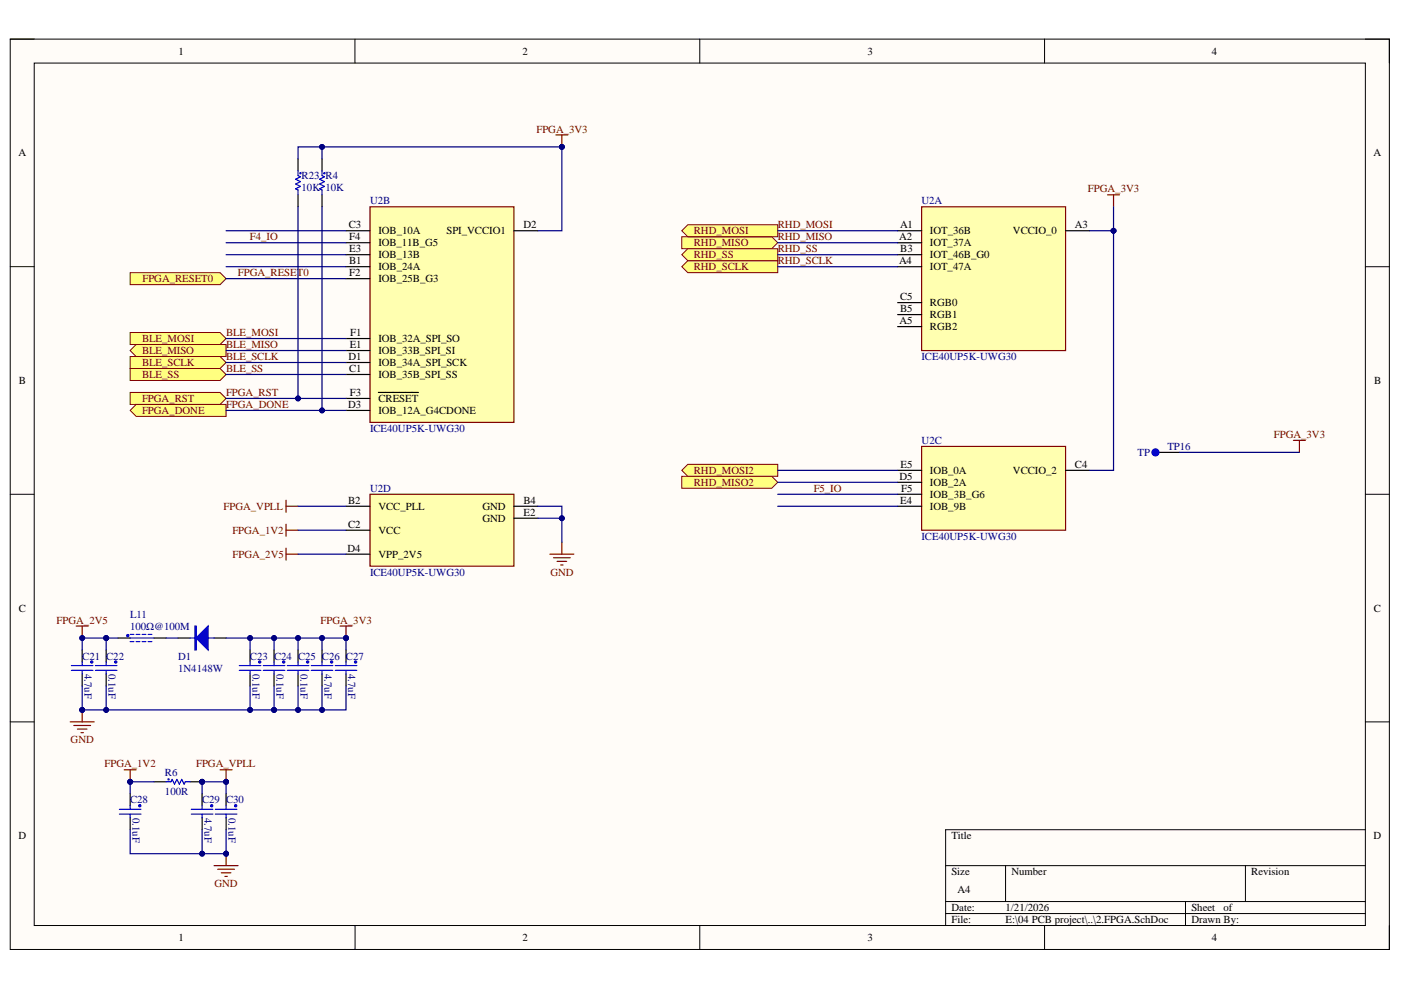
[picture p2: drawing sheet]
<svg xmlns="http://www.w3.org/2000/svg" width="297mm" height="210mm" viewBox="0 0 297 210" stroke-linecap="round" stroke-linejoin="round" font-family="sans-serif">
<defs><g id="words">
<g font-size="2.3">
<text x="37.9" y="11.6">1</text>
<text x="110.8" y="11.6">2</text>
<text x="183.9" y="11.6">3</text>
<text x="256.9" y="11.6">4</text>
<text x="3.9" y="33.2">A</text>
<text x="291.2" y="33.2">A</text>
<text x="73.9" y="48.4">C3</text>
<text x="74.1" y="51">F4</text>
<text x="74.1" y="53.5">E3</text>
<text x="80.2" y="49.7">IOB_10A</text>
<text x="80.2" y="52.2">IOB_11B_G5</text>
<text x="94.7" y="49.7">SPI_VCCIO1</text>
<text x="111" y="48.4">D2</text>
<text x="190.7" y="51">A2</text>
<text x="190.8" y="48.4">A1</text>
<text x="190.9" y="53.5">B3</text>
<text x="197.2" y="49.7">IOT_36B</text>
<text x="197.2" y="52.2">IOT_37A</text>
<text x="214.8" y="49.7">VCCIO_0</text>
<text x="227.9" y="48.4">A3</text>
<text x="74" y="56">B1</text>
<text x="74.1" y="58.6">F2</text>
<text x="80.2" y="54.8">IOB_13B</text>
<text x="80.2" y="57.3">IOB_24A</text>
<text x="80.2" y="59.8">IOB_25B_G3</text>
<text x="190.6" y="56">A4</text>
<text x="197.2" y="54.8">IOT_46B_G0</text>
<text x="197.2" y="57.3">IOT_47A</text>
<text x="190.8" y="63.7">C5</text>
<text x="197.2" y="64.9">RGB0</text>
<text x="74.3" y="71.3">F1</text>
<text x="190.7" y="68.7">A5</text>
<text x="190.8" y="66.2">B5</text>
<text x="197.2" y="67.5">RGB1</text>
<text x="197.2" y="70">RGB2</text>
<text x="73.9" y="76.3">D1</text>
<text x="74.1" y="73.8">E1</text>
<text x="80.2" y="72.5">IOB_32A_SPI_SO</text>
<text x="80.2" y="75.1">IOB_33B_SPI_SI</text>
<text x="80.2" y="77.6">IOB_34A_SPI_SCK</text>
<text x="4" y="81.4">B</text>
<text x="74" y="78.9">C1</text>
<text x="74.2" y="84">F3</text>
<text x="80.2" y="80.1">IOB_35B_SPI_SS</text>
<text x="291.3" y="81.4">B</text>
<text x="73.8" y="86.5">D3</text>
<text x="80.2" y="85.3">CRESET</text>
<text x="80.2" y="87.8">IOB_12A_G4CDONE</text>
<text x="190.7" y="101.7">D5</text>
<text x="191" y="99.2">E5</text>
<text x="197.2" y="100.5">IOB_0A</text>
<text x="214.8" y="100.5">VCCIO_2</text>
<text x="227.9" y="99.2">C4</text>
<text x="73.8" y="106.8">B2</text>
<text x="111" y="106.8">B4</text>
<text x="190.9" y="106.8">E4</text>
<text x="191.1" y="104.3">F5</text>
<text x="197.2" y="103">IOB_2A</text>
<text x="197.2" y="105.6">IOB_3B_G6</text>
<text x="73.8" y="111.9">C2</text>
<text x="80.2" y="108.1">VCC_PLL</text>
<text x="80.2" y="113.2">VCC</text>
<text x="102.3" y="108.1">GND</text>
<text x="102.3" y="110.6">GND</text>
<text x="111" y="109.4">E2</text>
<text x="197.2" y="108.1">IOB_9B</text>
<text x="73.7" y="117">D4</text>
<text x="80.2" y="118.3">VPP_2V5</text>
<text x="4" y="129.7">C</text>
<text x="291.3" y="129.7">C</text>
<text x="3.9" y="177.9">D</text>
<text x="201.7" y="177.9">Title</text>
<text x="291.2" y="177.9">D</text>
<text x="201.7" y="185.6">Size</text>
<text x="214.5" y="185.6">Number</text>
<text x="265.3" y="185.6">Revision</text>
<text x="203" y="189.4">A4</text>
<text x="201.7" y="193.2">Date:</text>
<text x="201.7" y="195.7">File:</text>
<text x="213.2" y="193.2">1/21/2026</text>
<text x="213.2" y="195.7">E:\04 PCB project\..\2.FPGA.SchDoc</text>
<text x="252.6" y="193.2">Sheet</text>
<text x="252.6" y="195.7">Drawn By:</text>
<text x="259.4" y="193.2">of</text>
<text x="37.9" y="199.5">1</text>
<text x="110.8" y="199.5">2</text>
<text x="183.9" y="199.5">3</text>
<text x="256.9" y="199.5">4</text>
</g>
<g font-size="2.3" fill="#800000">
<text x="113.7" y="28.1">FPGA_3V3</text>
<text x="230.7" y="40.8">FPGA_3V3</text>
<text x="53" y="51">F4_IO</text>
<text x="147.1" y="52.2">RHD_MISO</text>
<text x="147.1" y="49.7">RHD_MOSI</text>
<text x="164.9" y="51">RHD_MISO</text>
<text x="164.9" y="48.4">RHD_MOSI</text>
<text x="164.9" y="53.5">RHD_SS</text>
<text x="30.2" y="59.8">FPGA_RESET0</text>
<text x="50.5" y="58.6">FPGA_RESET0</text>
<text x="147.1" y="57.3">RHD_SCLK</text>
<text x="147.1" y="54.8">RHD_SS</text>
<text x="164.9" y="56">RHD_SCLK</text>
<text x="47.9" y="71.3">BLE_MOSI</text>
<text x="30.1" y="77.6">BLE_SCLK</text>
<text x="30.1" y="72.5">BLE_MOSI</text>
<text x="30.1" y="75.1">BLE_MISO</text>
<text x="47.9" y="76.3">BLE_SCLK</text>
<text x="47.9" y="73.8">BLE_MISO</text>
<text x="30.1" y="80.1">BLE_SS</text>
<text x="47.9" y="84">FPGA_RST</text>
<text x="47.9" y="78.9">BLE_SS</text>
<text x="30.1" y="85.3">FPGA_RST</text>
<text x="30.1" y="87.8">FPGA_DONE</text>
<text x="47.9" y="86.5">FPGA_DONE</text>
<text x="270.1" y="92.9">FPGA_3V3</text>
<text x="147.1" y="100.5">RHD_MOSI2</text>
<text x="147.1" y="103">RHD_MISO2</text>
<text x="172.5" y="104.3">F5_IO</text>
<text x="47.4" y="108.1">FPGA_VPLL</text>
<text x="49.3" y="113.2">FPGA_1V2</text>
<text x="49.3" y="118.3">FPGA_2V5</text>
<text x="116.7" y="122.1">GND</text>
<text x="12" y="132.2">FPGA_2V5</text>
<text x="68" y="132.2">FPGA_3V3</text>
<text x="15" y="157.6">GND</text>
<text x="22.2" y="162.7">FPGA_1V2</text>
<text x="41.6" y="162.7">FPGA_VPLL</text>
<text x="45.5" y="188.1">GND</text>
</g>
<g font-size="2.3" fill="#000080">
<text x="63.9" y="38">R23 R4</text>
<text x="63.9" y="40.6">10K 10K</text>
<text x="78.5" y="43.3">U2B</text>
<text x="195.4" y="43.3">U2A</text>
<text x="195.4" y="76.3">ICE40UP5K-UWG30</text>
<text x="78.5" y="91.6">ICE40UP5K-UWG30</text>
<text x="195.4" y="94.1">U2C</text>
<text x="247.5" y="95.4">TP16</text>
<text x="241.2" y="96.7">TP</text>
<text x="78.5" y="104.3">U2D</text>
<text x="195.4" y="114.5">ICE40UP5K-UWG30</text>
<text x="78.5" y="122.1">ICE40UP5K-UWG30</text>
<text x="27.6" y="131">L11</text>
<text x="27.6" y="133.5">100Ω@100M</text>
<text x="17.4" y="139.8">C21 C22</text>
<text x="17.9" y="142.9" transform="rotate(90 17.9 142.9)">4.7uF</text>
<text x="23" y="142.9" transform="rotate(90 23 142.9)">0.1uF</text>
<text x="37.8" y="139.8">D1</text>
<text x="37.8" y="142.4">1N4148W</text>
<text x="53" y="139.8">C23</text>
<text x="53.5" y="142.9" transform="rotate(90 53.5 142.9)">0.1uF</text>
<text x="58.1" y="139.8">C24 C25 C26 C27</text>
<text x="58.6" y="142.9" transform="rotate(90 58.6 142.9)">0.1uF</text>
<text x="63.7" y="142.9" transform="rotate(90 63.7 142.9)">0.1uF</text>
<text x="68.8" y="142.9" transform="rotate(90 68.8 142.9)">4.7uF</text>
<text x="73.8" y="142.9" transform="rotate(90 73.8 142.9)">4.7uF</text>
<text x="35" y="164.5">R6</text>
<text x="27.6" y="170.3">C28</text>
<text x="28.1" y="173.4" transform="rotate(90 28.1 173.4)">0.1uF</text>
<text x="35" y="168.6">100R</text>
<text x="42.8" y="170.3">C29 C30</text>
<text x="43.4" y="173.4" transform="rotate(90 43.4 173.4)">4.7uF</text>
<text x="48.4" y="173.4" transform="rotate(90 48.4 173.4)">0.1uF</text>
</g>
</g></defs>
<path d="M2.2 8.3h292.4v193h-292.4z" fill-rule="evenodd" fill="#fffcf8"/>
<path d="M2.2 8.3h292.4v193h-292.4z" fill="none" stroke="#000" stroke-width=".21"/>
<path d="M7.3 13.4h282.2v182.8h-282.2z" fill-rule="evenodd" fill="#fffcf8"/>
<g fill="none" stroke="#000" stroke-width=".21">
<path d="M2.2 8.3h5.1M7.3 13.4h282.2v182.8h-282.2zM75.3 8.3v5.1M148.4 8.3v5.1M221.5 8.3v5.1M289.5 8.3h5.1v5.1M2.2 56.5h5.1M289.5 56.5h5.1M2.2 104.8h5.1M289.5 104.8h5.1M2.2 153.1h5.1M289.5 153.1h5.1"/>
<path d="M289.5 175.9h-89v20.3M75.3 196.2v5.1M148.4 196.2v5.1M200.5 183.5h89M200.5 191.2h89M200.5 193.7h89M213.2 183.5v7.7M221.5 196.2v5.1M251.3 191.2v5M264.1 183.5v7.7M294.6 196.2v5.1"/>
</g>
<path d="M195.4 43.8h30.5v30.5h-30.5z" fill-rule="evenodd" fill="#ffffb0"/>
<path d="M195.4 43.8h30.5v30.5h-30.5z" fill="none" stroke="#800000" stroke-width=".25"/>
<path d="M190.3 48.9h5.1M190.3 51.5h5.1M190.3 54h5.1M190.3 56.5h5.1M225.9 48.9h5.1M190.3 64.2h5.1M190.3 66.7h5.1M190.3 69.2h5.1" fill="none" stroke="#000" stroke-width=".25"/>
<path d="M78.4 43.8h30.6v45.8h-30.6z" fill-rule="evenodd" fill="#ffffb0"/>
<path d="M78.4 43.8h30.6v45.8h-30.6z" fill="none" stroke="#800000" stroke-width=".25"/>
<g fill="none" stroke="#000" stroke-width=".25">
<path d="M73.4 48.9h5M73.4 51.5h5M73.4 54h5M73.4 56.5h5M73.4 59.1h5M109 48.9h5M73.4 71.8h5M73.4 74.3h5M73.4 76.9h5M73.4 79.4h5M73.4 84.5h5M73.4 87h5"/>
<path d="M80.2 83.2h8.5"/>
</g>
<path d="M195.4 94.6h30.5v17.8h-30.5z" fill-rule="evenodd" fill="#ffffb0"/>
<path d="M195.4 94.6h30.5v17.8h-30.5z" fill="none" stroke="#800000" stroke-width=".25"/>
<path d="M190.3 99.7h5.1M225.9 99.7h5.1M190.3 102.3h5.1M190.3 104.8h5.1M190.3 107.3h5.1" fill="none" stroke="#000" stroke-width=".25"/>
<path d="M78.4 104.8h30.6v15.2h-30.6z" fill-rule="evenodd" fill="#ffffb0"/>
<path d="M78.4 104.8h30.6v15.2h-30.6z" fill="none" stroke="#800000" stroke-width=".25"/>
<path d="M73.4 107.3h5M73.4 112.4h5M73.4 117.5h5M109 107.3h5M109 109.9h5" fill="none" stroke="#000" stroke-width=".25"/>
<circle cx="42.8" cy="165.8" r=".51" fill="#000080"/>
<circle cx="42.8" cy="165.8" r=".51" fill="none" stroke="#000080" stroke-width=".21"/>
<circle cx="35.7" cy="165.2" r=".13" fill="none" stroke="#00f" stroke-width=".25"/>
<path d="M40.3 165.8h2.5" fill="none" stroke="#000" stroke-width=".25"/>
<circle cx="42.8" cy="165.8" r=".51" fill="#000080"/>
<circle cx="42.8" cy="165.8" r=".51" fill="none" stroke="#000080" stroke-width=".21"/>
<path d="M17.4 137.8v2.6M17.4 142.9v2.5M32.7 165.8h2.5" fill="none" stroke="#000" stroke-width=".25"/>
<path d="M15.1 142.1h4.6M15.1 141.1h4.6M17.4 140.4v.7M17.4 142.1v.8M35.2 165.8h1l.3-.6 .5 1.1 .5-1.1 .5 1.1 .5-1.1 .5 1.1 .3-.5h1" fill="none" stroke="#00f" stroke-width=".25"/>
<circle cx="19.5" cy="140.4" r=".25" fill="#00f"/>
<circle cx="19.5" cy="140.4" r=".25" fill="none" stroke="#00f" stroke-width=".21"/>
<path d="M22.5 137.8v2.6M22.5 142.9v2.5" fill="none" stroke="#000" stroke-width=".25"/>
<path d="M20.2 142.1h4.6M20.2 141.1h4.6M22.5 140.4v.7M22.5 142.1v.8" fill="none" stroke="#00f" stroke-width=".25"/>
<circle cx="24.5" cy="140.4" r=".25" fill="#00f"/>
<circle cx="24.5" cy="140.4" r=".25" fill="none" stroke="#00f" stroke-width=".21"/>
<path d="M14.9 153.1h5.1M15.6 153.8h3.6M16.4 154.6h2M17.2 155.3h.5M17.4 150.5v2.6" fill="none" stroke="#800000" stroke-width=".25"/>
<circle cx="17.4" cy="150.5" r=".51" fill="#000080"/>
<circle cx="17.4" cy="150.5" r=".51" fill="none" stroke="#000080" stroke-width=".21"/>
<path d="M37.8 135.3h2.5M45.4 135.3h2.5" fill="none" stroke="#000" stroke-width=".25"/>
<path d="M40.3 135.3h5.1M41.3 132.7h.3v5.1h-.3zM41.5 132.7v5.1" fill="none" stroke="#00f" stroke-width=".25"/>
<path d="M41.6 135.3l2.5-2.6v5.1z" fill="#00f"/>
<path d="M41.6 135.3l2.5-2.6v5.1zM25.3 172.6h4.6M25.3 171.6h4.6M27.6 170.8v.8M27.6 172.6v.8" fill="none" stroke="#00f" stroke-width=".25"/>
<path d="M27.6 168.3v2.5M27.6 173.4v2.5" fill="none" stroke="#000" stroke-width=".25"/>
<circle cx="29.6" cy="170.8" r=".25" fill="#00f"/>
<circle cx="29.6" cy="170.8" r=".25" fill="none" stroke="#00f" stroke-width=".21"/>
<path d="M45.4 183.5h5.1M46.2 184.3h3.5M46.9 185.1h2.1M47.7 185.8h.5M47.9 181v2.5" fill="none" stroke="#800000" stroke-width=".25"/>
<circle cx="47.9" cy="181" r=".51" fill="#000080"/>
<circle cx="47.9" cy="181" r=".51" fill="none" stroke="#000080" stroke-width=".21"/>
<path d="M42.8 168.3v2.5M42.9 173.4v2.5" fill="none" stroke="#000" stroke-width=".25"/>
<path d="M40.6 172.6h4.5M40.6 171.6h4.5M42.8 170.8v.8M42.9 172.6v.8" fill="none" stroke="#00f" stroke-width=".25"/>
<circle cx="44.9" cy="170.8" r=".25" fill="#00f"/>
<circle cx="44.9" cy="170.8" r=".25" fill="none" stroke="#00f" stroke-width=".21"/>
<path d="M47.9 168.3v2.5M47.9 173.4v2.5" fill="none" stroke="#000" stroke-width=".25"/>
<path d="M45.6 172.6h4.6M45.6 171.6h4.6M47.9 170.8v.8M47.9 172.6v.8" fill="none" stroke="#00f" stroke-width=".25"/>
<circle cx="50" cy="170.8" r=".25" fill="#00f"/>
<circle cx="50" cy="170.8" r=".25" fill="none" stroke="#00f" stroke-width=".21"/>
<path d="M46.7 163.2h2.5M47.9 163.2v2.6" fill="none" stroke="#800000" stroke-width=".25"/>
<circle cx="47.9" cy="165.8" r=".51" fill="#000080"/>
<circle cx="47.9" cy="165.8" r=".51" fill="none" stroke="#000080" stroke-width=".21"/>
<path d="M53 137.8v2.6M53 142.9v2.5" fill="none" stroke="#000" stroke-width=".25"/>
<path d="M50.7 142.1h4.6M50.7 141.1h4.6M53 140.4v.7M53 142.1v.8" fill="none" stroke="#00f" stroke-width=".25"/>
<circle cx="55.1" cy="140.4" r=".25" fill="#00f"/>
<circle cx="55.1" cy="140.4" r=".25" fill="none" stroke="#00f" stroke-width=".21"/>
<path d="M58.1 137.8v2.6M58.1 142.9v2.5" fill="none" stroke="#000" stroke-width=".25"/>
<path d="M55.8 142.1h4.6M55.8 141.1h4.6M58.1 140.4v.7M58.1 142.1v.8" fill="none" stroke="#00f" stroke-width=".25"/>
<circle cx="60.1" cy="140.4" r=".25" fill="#00f"/>
<circle cx="60.1" cy="140.4" r=".25" fill="none" stroke="#00f" stroke-width=".21"/>
<path d="M26.3 163.2h2.6M27.6 163.2v2.6" fill="none" stroke="#800000" stroke-width=".25"/>
<circle cx="27.6" cy="165.8" r=".51" fill="#000080"/>
<circle cx="27.6" cy="165.8" r=".51" fill="none" stroke="#000080" stroke-width=".21"/>
<path d="M68.3 137.8v2.6M68.3 142.9v2.5" fill="none" stroke="#000" stroke-width=".25"/>
<path d="M66 142.1h4.6M66 141.1h4.6M68.3 140.4v.7M68.3 142.1v.8" fill="none" stroke="#00f" stroke-width=".25"/>
<circle cx="70.3" cy="140.4" r=".25" fill="#00f"/>
<circle cx="70.3" cy="140.4" r=".25" fill="none" stroke="#00f" stroke-width=".21"/>
<path d="M73.4 137.8v2.6M73.4 142.9v2.5" fill="none" stroke="#000" stroke-width=".25"/>
<path d="M71.1 142.1h4.6M71.1 141.1h4.6M73.4 140.4v.7M73.4 142.1v.8" fill="none" stroke="#00f" stroke-width=".25"/>
<circle cx="75.4" cy="140.4" r=".26" fill="#00f"/>
<circle cx="75.4" cy="140.4" r=".26" fill="none" stroke="#00f" stroke-width=".21"/>
<path d="M63.2 137.8v2.6M63.2 142.9v2.5" fill="none" stroke="#000" stroke-width=".25"/>
<path d="M60.9 142.1h4.6M60.9 141.1h4.6M63.2 140.4v.7M63.2 142.1v.8" fill="none" stroke="#00f" stroke-width=".25"/>
<circle cx="65.2" cy="140.4" r=".25" fill="#00f"/>
<circle cx="65.2" cy="140.4" r=".25" fill="none" stroke="#00f" stroke-width=".21"/>
<path d="M60.6 117.5h2.6M60.6 106.1v2.5M60.6 111.1v2.6M60.6 116.2v2.6M60.6 107.3h2.6M60.6 112.4h2.6M116.6 117.5h5.1M117.3 118.3h3.6M118.1 119h2M118.9 119.8h.5M119.1 115v2.5" fill="none" stroke="#800000" stroke-width=".25"/>
<g fill="none" stroke="#00f" stroke-width=".25">
<path d="M68.3 36.2v1l.5 .3-1 .5 1 .5-1 .5 1 .5-1 .5 .5 .3v1"/>
<circle cx="68.8" cy="36.7" r=".13"/>
</g>
<path d="M68.3 33.7v2.5M68.3 41.3v2.5" fill="none" stroke="#000" stroke-width=".25"/>
<path d="M27.6 75.6h19.1l1.2 1.3-1.2 1.2h-19.1z" fill-rule="evenodd" fill="#ffff80"/>
<path d="M27.6 75.6h19.1l1.2 1.3-1.2 1.2h-19.1z" fill="none" stroke="#800000" stroke-width=".21"/>
<path d="M27.6 78.1h19.1l1.2 1.3-1.2 1.3h-19.1z" fill-rule="evenodd" fill="#ffff80"/>
<path d="M27.6 78.1h19.1l1.2 1.3-1.2 1.3h-19.1z" fill="none" stroke="#800000" stroke-width=".21"/>
<path d="M27.6 70.5h19.1l1.2 1.3-1.2 1.3h-19.1z" fill-rule="evenodd" fill="#ffff80"/>
<path d="M27.6 70.5h19.1l1.2 1.3-1.2 1.3h-19.1z" fill="none" stroke="#800000" stroke-width=".21"/>
<path d="M27.6 74.3l1.3-1.2h19v2.5h-19z" fill-rule="evenodd" fill="#ffff80"/>
<path d="M27.6 74.3l1.3-1.2h19v2.5h-19z" fill="none" stroke="#800000" stroke-width=".21"/>
<path d="M27.6 83.2h19.1l1.2 1.3-1.2 1.2h-19.1z" fill-rule="evenodd" fill="#ffff80"/>
<path d="M27.6 83.2h19.1l1.2 1.3-1.2 1.2h-19.1z" fill="none" stroke="#800000" stroke-width=".21"/>
<path d="M28.9 85.7h19v2.6h-19l-1.3-1.3z" fill-rule="evenodd" fill="#ffff80"/>
<path d="M28.9 85.7h19v2.6h-19l-1.3-1.3z" fill="none" stroke="#800000" stroke-width=".21"/>
<g fill="none" stroke="#00f" stroke-width=".25">
<path d="M63.2 36.2v1l.5 .3-1 .5 1 .5-1 .5 1 .5-1 .5 .5 .3v1"/>
<circle cx="63.7" cy="36.7" r=".13"/>
</g>
<path d="M63.2 33.7v2.5M63.2 41.3v2.5" fill="none" stroke="#000" stroke-width=".25"/>
<path d="M117.9 28.6h2.5M119.1 28.6v2.5" fill="none" stroke="#800000" stroke-width=".25"/>
<circle cx="119.1" cy="31.1" r=".51" fill="#000080"/>
<circle cx="119.1" cy="31.1" r=".51" fill="none" stroke="#000080" stroke-width=".21"/>
<path d="M245.5 95.9h4.6" fill="none" stroke="#000" stroke-width=".25"/>
<circle cx="245" cy="95.9" r=".76" fill="#00f"/>
<circle cx="245" cy="95.9" r=".76" fill="none" stroke="#00f" stroke-width=".21"/>
<path d="M72.1 132.7h2.5M73.4 132.7v2.6" fill="none" stroke="#800000" stroke-width=".25"/>
<circle cx="73.4" cy="135.3" r=".51" fill="#000080"/>
<circle cx="73.4" cy="135.3" r=".51" fill="none" stroke="#000080" stroke-width=".21"/>
<path d="M234.8 41.3h2.6M236.1 41.3v2.5M274.2 93.4h2.6M275.5 93.4v2.5" fill="none" stroke="#800000" stroke-width=".25"/>
<path d="M144.6 50.2h19l1.3 1.3-1.3 1.2h-19z" fill-rule="evenodd" fill="#ffff80"/>
<path d="M144.6 50.2h19l1.3 1.3-1.3 1.2h-19z" fill="none" stroke="#800000" stroke-width=".21"/>
<path d="M144.6 56.5l1.2-1.2h19.1v2.5h-19.1z" fill-rule="evenodd" fill="#ffff80"/>
<path d="M144.6 56.5l1.2-1.2h19.1v2.5h-19.1z" fill="none" stroke="#800000" stroke-width=".21"/>
<path d="M144.6 48.9l1.2-1.2h19.1v2.5h-19.1z" fill-rule="evenodd" fill="#ffff80"/>
<path d="M144.6 48.9l1.2-1.2h19.1v2.5h-19.1z" fill="none" stroke="#800000" stroke-width=".21"/>
<path d="M144.6 54l1.2-1.3h19.1v2.6h-19.1z" fill-rule="evenodd" fill="#ffff80"/>
<path d="M144.6 54l1.2-1.3h19.1v2.6h-19.1z" fill="none" stroke="#800000" stroke-width=".21"/>
<path d="M144.6 101h19l1.3 1.3-1.3 1.2h-19z" fill-rule="evenodd" fill="#ffff80"/>
<path d="M144.6 101h19l1.3 1.3-1.3 1.2h-19z" fill="none" stroke="#800000" stroke-width=".21"/>
<path d="M144.6 99.7l1.2-1.3h19.1v2.6h-19.1z" fill-rule="evenodd" fill="#ffff80"/>
<path d="M144.6 99.7l1.2-1.3h19.1v2.6h-19.1z" fill="none" stroke="#800000" stroke-width=".21"/>
<path d="M27.6 57.8h19.1l1.2 1.3-1.2 1.3h-19.1z" fill-rule="evenodd" fill="#ffff80"/>
<path d="M27.6 57.8h19.1l1.2 1.3-1.2 1.3h-19.1z" fill="none" stroke="#800000" stroke-width=".21"/>
<path d="M16.2 132.7h2.5M17.4 132.7v2.6" fill="none" stroke="#800000" stroke-width=".25"/>
<circle cx="17.4" cy="135.3" r=".51" fill="#000080"/>
<circle cx="17.4" cy="135.3" r=".51" fill="none" stroke="#000080" stroke-width=".21"/>
<path d="M27.6 135.3h5.1M27.6 134.5h.8M27.6 136h.8M28.9 134.5h.8M28.9 136h.8M30.1 134.5h.8M30.1 136h.8M31.4 134.5h.8M31.4 136h.8" fill="none" stroke="#00f" stroke-width=".25"/>
<path d="M25.1 135.3h2.5M32.7 135.3h2.5" fill="none" stroke="#000" stroke-width=".25"/>
<circle cx="27.1" cy="134.8" r=".25" fill="#00f"/>
<circle cx="27.1" cy="134.8" r=".25" fill="none" stroke="#00f" stroke-width=".21"/>
<path d="M236.1 43.8v5.1" fill="none" stroke="#000080" stroke-width=".25"/>
<circle cx="236.1" cy="48.9" r=".51" fill="#000080"/>
<circle cx="236.1" cy="48.9" r=".51" fill="none" stroke="#000080" stroke-width=".21"/>
<path d="M17.4 150.5h40.7" fill="none" stroke="#000080" stroke-width=".25"/>
<circle cx="58.1" cy="150.5" r=".51" fill="#000080"/>
<circle cx="58.1" cy="150.5" r=".51" fill="none" stroke="#000080" stroke-width=".21"/>
<circle cx="53" cy="150.5" r=".51" fill="#000080"/>
<circle cx="53" cy="150.5" r=".51" fill="none" stroke="#000080" stroke-width=".21"/>
<circle cx="22.5" cy="150.5" r=".51" fill="#000080"/>
<circle cx="22.5" cy="150.5" r=".51" fill="none" stroke="#000080" stroke-width=".21"/>
<circle cx="17.4" cy="150.5" r=".51" fill="#000080"/>
<circle cx="17.4" cy="150.5" r=".51" fill="none" stroke="#000080" stroke-width=".21"/>
<path d="M22.5 135.3h-5.1v2.5" fill="none" stroke="#000080" stroke-width=".25"/>
<circle cx="17.4" cy="135.3" r=".51" fill="#000080"/>
<circle cx="17.4" cy="135.3" r=".51" fill="none" stroke="#000080" stroke-width=".21"/>
<circle cx="22.5" cy="135.3" r=".51" fill="#000080"/>
<circle cx="22.5" cy="135.3" r=".51" fill="none" stroke="#000080" stroke-width=".21"/>
<path d="M22.5 135.3h2.6" fill="none" stroke="#000080" stroke-width=".25"/>
<circle cx="22.5" cy="135.3" r=".51" fill="#000080"/>
<circle cx="22.5" cy="135.3" r=".51" fill="none" stroke="#000080" stroke-width=".21"/>
<path d="M27.6 175.9v5.1h20.3" fill="none" stroke="#000080" stroke-width=".25"/>
<circle cx="42.9" cy="181" r=".51" fill="#000080"/>
<circle cx="42.9" cy="181" r=".51" fill="none" stroke="#000080" stroke-width=".21"/>
<circle cx="47.9" cy="181" r=".51" fill="#000080"/>
<circle cx="47.9" cy="181" r=".51" fill="none" stroke="#000080" stroke-width=".21"/>
<path d="M27.6 165.8h5.1" fill="none" stroke="#000080" stroke-width=".25"/>
<circle cx="27.6" cy="165.8" r=".51" fill="#000080"/>
<circle cx="27.6" cy="165.8" r=".51" fill="none" stroke="#000080" stroke-width=".21"/>
<path d="M35.2 135.3h2.6M42.8 165.8h5.1" fill="none" stroke="#000080" stroke-width=".25"/>
<circle cx="42.8" cy="165.8" r=".51" fill="#000080"/>
<circle cx="42.8" cy="165.8" r=".51" fill="none" stroke="#000080" stroke-width=".21"/>
<circle cx="47.9" cy="165.8" r=".51" fill="#000080"/>
<circle cx="47.9" cy="165.8" r=".51" fill="none" stroke="#000080" stroke-width=".21"/>
<path d="M47.9 135.3h25.5" fill="none" stroke="#000080" stroke-width=".25"/>
<circle cx="73.4" cy="135.3" r=".51" fill="#000080"/>
<circle cx="73.4" cy="135.3" r=".51" fill="none" stroke="#000080" stroke-width=".21"/>
<circle cx="68.3" cy="135.3" r=".51" fill="#000080"/>
<circle cx="68.3" cy="135.3" r=".51" fill="none" stroke="#000080" stroke-width=".21"/>
<circle cx="63.2" cy="135.3" r=".51" fill="#000080"/>
<circle cx="63.2" cy="135.3" r=".51" fill="none" stroke="#000080" stroke-width=".21"/>
<circle cx="58.1" cy="135.3" r=".51" fill="#000080"/>
<circle cx="58.1" cy="135.3" r=".51" fill="none" stroke="#000080" stroke-width=".21"/>
<circle cx="53" cy="135.3" r=".51" fill="#000080"/>
<circle cx="53" cy="135.3" r=".51" fill="none" stroke="#000080" stroke-width=".21"/>
<path d="M47.9 87h25.5" fill="none" stroke="#000080" stroke-width=".25"/>
<circle cx="68.3" cy="87" r=".51" fill="#000080"/>
<circle cx="68.3" cy="87" r=".51" fill="none" stroke="#000080" stroke-width=".21"/>
<path d="M47.9 84.5h25.5" fill="none" stroke="#000080" stroke-width=".25"/>
<circle cx="63.2" cy="84.5" r=".51" fill="#000080"/>
<circle cx="63.2" cy="84.5" r=".51" fill="none" stroke="#000080" stroke-width=".21"/>
<path d="M47.9 59.1h25.5M47.9 56.5h25.5M47.9 54h25.5M47.9 51.5h25.5M47.9 48.9h25.5M47.9 79.4h25.5M47.9 76.9h25.5M47.9 74.3h25.5M47.9 71.8h25.5M68.3 145.4v5.1h-10.2" fill="none" stroke="#000080" stroke-width=".25"/>
<circle cx="58.1" cy="150.5" r=".51" fill="#000080"/>
<circle cx="58.1" cy="150.5" r=".51" fill="none" stroke="#000080" stroke-width=".21"/>
<circle cx="63.2" cy="150.5" r=".51" fill="#000080"/>
<circle cx="63.2" cy="150.5" r=".51" fill="none" stroke="#000080" stroke-width=".21"/>
<circle cx="68.3" cy="150.5" r=".51" fill="#000080"/>
<circle cx="68.3" cy="150.5" r=".51" fill="none" stroke="#000080" stroke-width=".21"/>
<path d="M119.1 31.1h-55.9v2.6M63.2 117.5h10.2M63.2 112.4h10.2M63.2 107.3h10.2" fill="none" stroke="#000080" stroke-width=".25"/>
<circle cx="68.3" cy="31.1" r=".51" fill="#000080"/>
<circle cx="68.3" cy="31.1" r=".51" fill="none" stroke="#000080" stroke-width=".21"/>
<circle cx="119.1" cy="31.1" r=".51" fill="#000080"/>
<circle cx="119.1" cy="31.1" r=".51" fill="none" stroke="#000080" stroke-width=".21"/>
<path d="M114 109.9h5.1" fill="none" stroke="#000080" stroke-width=".25"/>
<circle cx="119.1" cy="109.9" r=".51" fill="#000080"/>
<circle cx="119.1" cy="109.9" r=".51" fill="none" stroke="#000080" stroke-width=".21"/>
<path d="M114 107.3h5.1v7.7" fill="none" stroke="#000080" stroke-width=".25"/>
<circle cx="119.1" cy="109.9" r=".51" fill="#000080"/>
<circle cx="119.1" cy="109.9" r=".51" fill="none" stroke="#000080" stroke-width=".21"/>
<path d="M119.1 31.1v17.8h-5.1" fill="none" stroke="#000080" stroke-width=".25"/>
<circle cx="119.1" cy="31.1" r=".51" fill="#000080"/>
<circle cx="119.1" cy="31.1" r=".51" fill="none" stroke="#000080" stroke-width=".21"/>
<path d="M164.9 56.5h25.4M164.9 54h25.4M164.9 51.5h25.4M164.9 48.9h25.4M236.1 48.9v50.8h-5.1M164.9 99.7h25.4M164.9 107.3h25.4M164.9 104.8h25.4M164.9 102.3h25.4" fill="none" stroke="#000080" stroke-width=".25"/>
<circle cx="236.1" cy="48.9" r=".51" fill="#000080"/>
<circle cx="236.1" cy="48.9" r=".51" fill="none" stroke="#000080" stroke-width=".21"/>
<path d="M231 48.9h5.1" fill="none" stroke="#000080" stroke-width=".25"/>
<circle cx="236.1" cy="48.9" r=".51" fill="#000080"/>
<circle cx="236.1" cy="48.9" r=".51" fill="none" stroke="#000080" stroke-width=".21"/>
<path d="M250.1 95.9h25.4M17.4 145.4v5.1" fill="none" stroke="#000080" stroke-width=".25"/>
<circle cx="17.4" cy="150.5" r=".51" fill="#000080"/>
<circle cx="17.4" cy="150.5" r=".51" fill="none" stroke="#000080" stroke-width=".21"/>
<path d="M22.5 145.4v5.1" fill="none" stroke="#000080" stroke-width=".25"/>
<circle cx="22.5" cy="150.5" r=".51" fill="#000080"/>
<circle cx="22.5" cy="150.5" r=".51" fill="none" stroke="#000080" stroke-width=".21"/>
<path d="M22.5 135.3v2.5" fill="none" stroke="#000080" stroke-width=".25"/>
<circle cx="22.5" cy="135.3" r=".51" fill="#000080"/>
<circle cx="22.5" cy="135.3" r=".51" fill="none" stroke="#000080" stroke-width=".21"/>
<path d="M27.6 165.8v2.5" fill="none" stroke="#000080" stroke-width=".25"/>
<circle cx="27.6" cy="165.8" r=".51" fill="#000080"/>
<circle cx="27.6" cy="165.8" r=".51" fill="none" stroke="#000080" stroke-width=".21"/>
<path d="M42.9 175.9v5.1" fill="none" stroke="#000080" stroke-width=".25"/>
<circle cx="42.9" cy="181" r=".51" fill="#000080"/>
<circle cx="42.9" cy="181" r=".51" fill="none" stroke="#000080" stroke-width=".21"/>
<path d="M42.8 165.8v2.5" fill="none" stroke="#000080" stroke-width=".25"/>
<circle cx="42.8" cy="165.8" r=".51" fill="#000080"/>
<circle cx="42.8" cy="165.8" r=".51" fill="none" stroke="#000080" stroke-width=".21"/>
<path d="M47.9 175.9v5.1" fill="none" stroke="#000080" stroke-width=".25"/>
<circle cx="47.9" cy="181" r=".51" fill="#000080"/>
<circle cx="47.9" cy="181" r=".51" fill="none" stroke="#000080" stroke-width=".21"/>
<path d="M47.9 165.8v2.5" fill="none" stroke="#000080" stroke-width=".25"/>
<circle cx="47.9" cy="165.8" r=".51" fill="#000080"/>
<circle cx="47.9" cy="165.8" r=".51" fill="none" stroke="#000080" stroke-width=".21"/>
<path d="M53 145.4v5.1" fill="none" stroke="#000080" stroke-width=".25"/>
<circle cx="53" cy="150.5" r=".51" fill="#000080"/>
<circle cx="53" cy="150.5" r=".51" fill="none" stroke="#000080" stroke-width=".21"/>
<path d="M53 135.3v2.5" fill="none" stroke="#000080" stroke-width=".25"/>
<circle cx="53" cy="135.3" r=".51" fill="#000080"/>
<circle cx="53" cy="135.3" r=".51" fill="none" stroke="#000080" stroke-width=".21"/>
<path d="M58.1 145.4v5.1" fill="none" stroke="#000080" stroke-width=".25"/>
<circle cx="58.1" cy="150.5" r=".51" fill="#000080"/>
<circle cx="58.1" cy="150.5" r=".51" fill="none" stroke="#000080" stroke-width=".21"/>
<path d="M58.1 135.3v2.5" fill="none" stroke="#000080" stroke-width=".25"/>
<circle cx="58.1" cy="135.3" r=".51" fill="#000080"/>
<circle cx="58.1" cy="135.3" r=".51" fill="none" stroke="#000080" stroke-width=".21"/>
<path d="M63.2 145.4v5.1" fill="none" stroke="#000080" stroke-width=".25"/>
<circle cx="63.2" cy="150.5" r=".51" fill="#000080"/>
<circle cx="63.2" cy="150.5" r=".51" fill="none" stroke="#000080" stroke-width=".21"/>
<path d="M63.2 135.3v2.5" fill="none" stroke="#000080" stroke-width=".25"/>
<circle cx="63.2" cy="135.3" r=".51" fill="#000080"/>
<circle cx="63.2" cy="135.3" r=".51" fill="none" stroke="#000080" stroke-width=".21"/>
<path d="M63.2 43.8v40.7" fill="none" stroke="#000080" stroke-width=".25"/>
<circle cx="63.2" cy="84.5" r=".51" fill="#000080"/>
<circle cx="63.2" cy="84.5" r=".51" fill="none" stroke="#000080" stroke-width=".21"/>
<path d="M68.3 135.3v2.5" fill="none" stroke="#000080" stroke-width=".25"/>
<circle cx="68.3" cy="135.3" r=".51" fill="#000080"/>
<circle cx="68.3" cy="135.3" r=".51" fill="none" stroke="#000080" stroke-width=".21"/>
<path d="M68.3 43.8v43.2" fill="none" stroke="#000080" stroke-width=".25"/>
<circle cx="68.3" cy="87" r=".51" fill="#000080"/>
<circle cx="68.3" cy="87" r=".51" fill="none" stroke="#000080" stroke-width=".21"/>
<path d="M68.3 31.1v2.6" fill="none" stroke="#000080" stroke-width=".25"/>
<circle cx="68.3" cy="31.1" r=".51" fill="#000080"/>
<circle cx="68.3" cy="31.1" r=".51" fill="none" stroke="#000080" stroke-width=".21"/>
<path d="M73.4 135.3v2.5" fill="none" stroke="#000080" stroke-width=".25"/>
<circle cx="73.4" cy="135.3" r=".51" fill="#000080"/>
<circle cx="73.4" cy="135.3" r=".51" fill="none" stroke="#000080" stroke-width=".21"/>
<path d="M73.4 145.4v5.1h-5.1" fill="none" stroke="#000080" stroke-width=".25"/>
<circle cx="68.3" cy="150.5" r=".51" fill="#000080"/>
<circle cx="68.3" cy="150.5" r=".51" fill="none" stroke="#000080" stroke-width=".21"/>
<use href="#words"/>
</svg>
